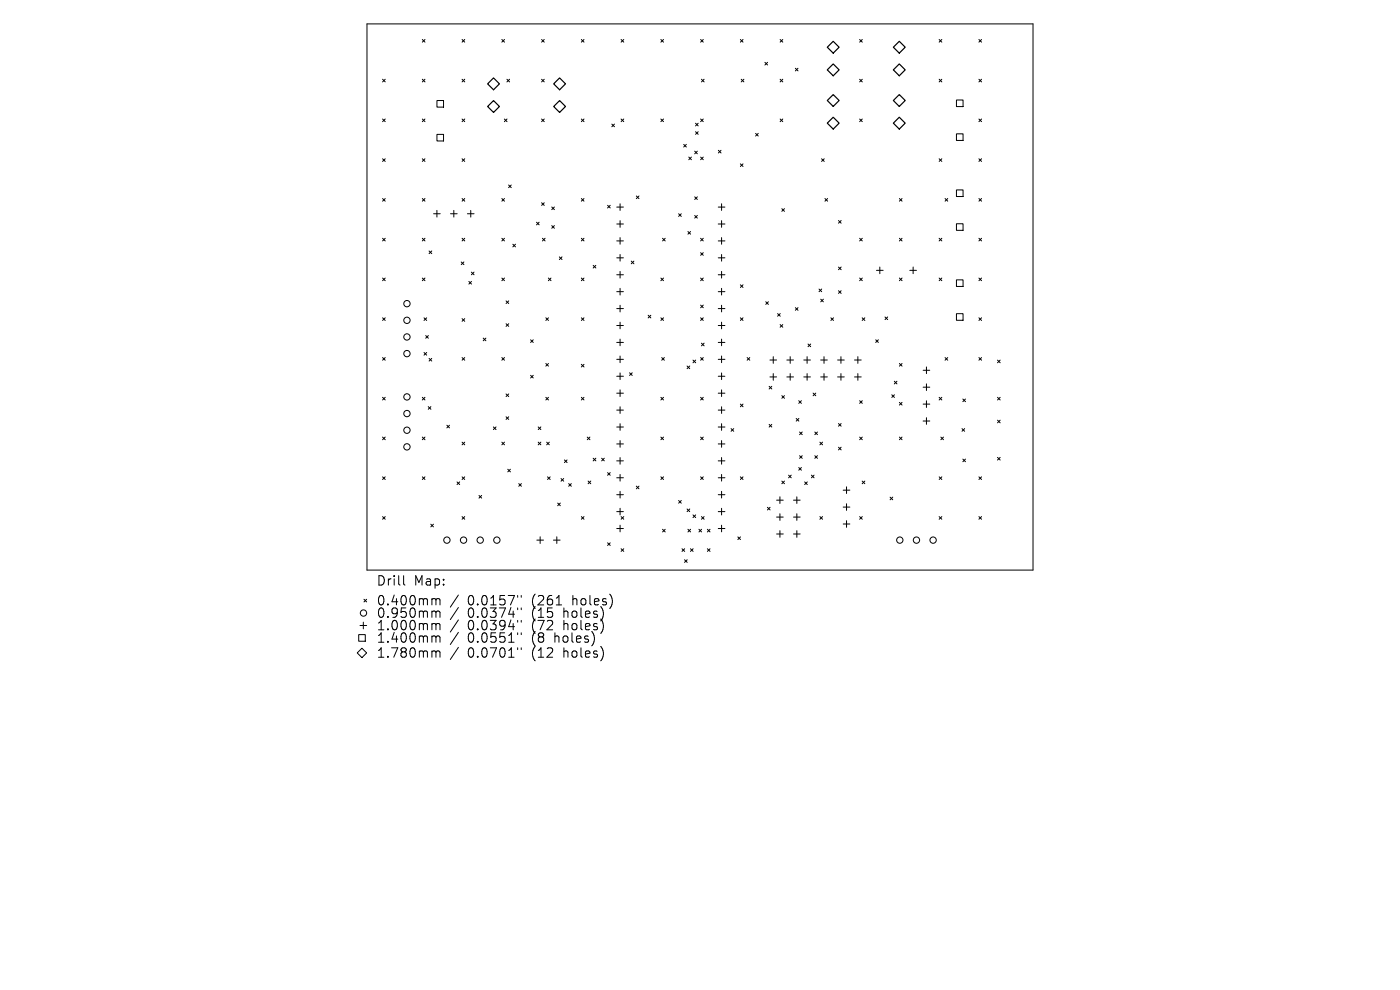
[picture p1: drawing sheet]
<svg xmlns="http://www.w3.org/2000/svg" width="297mm" height="210mm" viewBox="0 0 297 210" stroke-linecap="round" stroke-linejoin="round" font-family="sans-serif">
<defs><g id="words">
<g font-size="2.8">
<text x="79.8" y="124.5">Drill</text>
<text x="87.8" y="124.5">Map:</text>
<text x="79.8" y="128.7">0.400mm</text>
<text x="79.8" y="131.3">0.950mm</text>
<text x="99.2" y="128.7">0.0157&quot;</text>
<text x="99.2" y="131.3">0.0374&quot;</text>
<text x="113" y="128.7">(261</text>
<text x="113" y="131.3">(15</text>
<text x="119.8" y="131.3">holes)</text>
<text x="121.7" y="128.7">holes)</text>
<text x="79.8" y="134">1.000mm</text>
<text x="79.8" y="136.6">1.400mm</text>
<text x="99.2" y="134">0.0394&quot;</text>
<text x="99.2" y="136.6">0.0551&quot;</text>
<text x="113" y="134">(72</text>
<text x="113" y="136.6">(8</text>
<text x="117.9" y="136.6">holes)</text>
<text x="119.8" y="134">holes)</text>
<text x="79.8" y="139.8">1.780mm</text>
<text x="99.2" y="139.8">0.0701&quot;</text>
<text x="113" y="139.8">(12</text>
<text x="119.8" y="139.8">holes)</text>
</g>
</g></defs>
<g fill="none" stroke="#000" stroke-width=".21">
<path d="M77.9 5.1h141.2v115.8h-141.2zM81.2 16.8l.5 .6M81.7 16.8l-.5 .6M89.6 8.4l.6 .5M89.6 16.8l.6 .6M90.2 8.4l-.6 .5M90.2 16.8l-.6 .6M98 16.8l.6 .6M98 8.4l.6 .5M98.6 8.4l-.6 .5M98.6 16.8l-.6 .6M106.5 8.4l.5 .5"/>
<path d="M107 8.4l-.5 .5M107.5 16.8l.6 .6M108.1 16.8l-.6 .6M114.9 8.4l.6 .5M114.9 16.8l.6 .6M115.5 8.4l-.6 .5M115.5 16.8l-.6 .6M123.3 8.4l.6 .5M123.9 8.4l-.6 .5M131.8 8.4l.5 .5M132.3 8.4l-.5 .5M140.2 8.4l.6 .5"/>
<path d="M140.8 8.4l-.6 .5M148.6 8.4l.6 .5M148.8 16.8l.6 .6M149.2 8.4l-.6 .5M149.4 16.8l-.6 .6M157.1 8.4l.5 .5M157.2 16.8l.6 .6M157.6 8.4l-.5 .5M157.8 16.8l-.6 .6M162.3 13.2l.5 .6M162.8 13.2l-.5 .6M165.5 16.8l.6 .6"/>
<path d="M165.5 8.4l.6 .5M166.1 8.4l-.6 .5M166.1 16.8l-.6 .6M168.7 14.5l.6 .5M169.3 14.5l-.6 .5M182.4 8.4l.5 .5M182.4 16.8l.5 .6M182.9 8.4l-.5 .5M182.9 16.8l-.5 .6M199.2 8.4l.6 .5M199.2 16.8l.6 .6M199.8 8.4l-.6 .5"/>
<path d="M199.8 16.8l-.6 .6M207.7 8.4l.5 .5M207.7 16.8l.5 .6M208.2 16.8l-.5 .6M208.2 8.4l-.5 .5M81.2 25.2l.5 .6M81.2 33.7l.5 .5M81.7 25.2l-.5 .6M81.7 33.7l-.5 .5M89.6 25.2l.6 .6M89.6 33.7l.6 .5M90.2 25.2l-.6 .6"/>
<path d="M90.2 33.7l-.6 .5M92.7 21.3h1.4v1.4h-1.4zM92.7 28.5h1.4v1.4h-1.4zM98 25.2l.6 .6M98 33.7l.6 .5M98.6 25.2l-.6 .6M98.6 33.7l-.6 .5M107 25.2l.6 .6M107.6 25.2l-.6 .6M107.9 39.2l.6 .6M108.5 39.2l-.6 .6M114.9 25.2l.6 .6"/>
<path d="M115.5 25.2l-.6 .6M123.3 25.2l.6 .6M123.9 25.2l-.6 .6M129.8 26.3l.6 .6M130.4 26.3l-.6 .6M131.8 25.2l.5 .6M132.3 25.2l-.5 .6M140.2 25.2l.6 .6M140.8 25.2l-.6 .6M145 30.6l.6 .6M145.6 30.6l-.6 .6M146.1 33.3l.6 .6"/>
<path d="M146.7 33.3l-.6 .6M147.4 32.1l.5 .5M147.6 26.1l.5 .6M147.6 27.9l.5 .6M147.9 32.1l-.5 .5M148.1 26.1l-.5 .6M148.1 27.9l-.5 .6M148.6 25.2l.6 .6M148.6 33.3l.6 .6M149.2 25.2l-.6 .6M149.2 33.3l-.6 .6M152.4 31.9l.6 .5"/>
<path d="M153 31.9l-.6 .5M157.1 34.8l.5 .5M157.6 34.8l-.5 .5M160.3 28.3l.6 .6M160.9 28.3l-.6 .6M165.5 25.2l.6 .6M166.1 25.2l-.6 .6M174.3 33.7l.6 .5M174.9 33.7l-.6 .5M182.4 25.2l.5 .6M182.9 25.2l-.5 .6M199.2 33.7l.6 .5"/>
<path d="M199.8 33.7l-.6 .5M202.9 21.2h1.4v1.4h-1.4zM202.9 28.4h1.4v1.4h-1.4zM207.7 25.2l.5 .6M207.7 33.7l.5 .5M208.2 25.2l-.5 .6M208.2 33.7l-.5 .5M81.2 42.1l.5 .6M81.2 50.5l.5 .6M81.2 59l.5 .5M81.7 42.1l-.5 .6M81.7 50.5l-.5 .6"/>
<path d="M81.7 59l-.5 .5M89.6 42.1l.6 .6M89.6 50.5l.6 .6M89.6 59l.6 .5M90.2 42.1l-.6 .6M90.2 50.5l-.6 .6M90.2 59l-.6 .5M91 53.2l.6 .6M91.6 53.2l-.6 .6M92 45.3h1.4M92.7 44.6v1.4M95.6 45.3h1.4"/>
<path d="M96.3 44.6v1.4M97.8 55.6l.6 .5M98 42.1l.6 .6M98 50.5l.6 .6M98.4 55.6l-.6 .5M98.6 42.1l-.6 .6M98.6 50.5l-.6 .6M99.2 45.3h1.4M99.5 59.7l.5 .6M99.9 44.6v1.4M100 57.7l.6 .6M100 59.7l-.5 .6"/>
<path d="M100.6 57.7l-.6 .6M106.5 50.5l.5 .6M106.5 42.1l.5 .6M106.5 59l.5 .5M107 50.5l-.5 .6M107 59l-.5 .5M107 42.1l-.5 .6M108.8 51.8l.6 .6M109.4 51.8l-.6 .6M113.8 47.1l.6 .6M114.4 47.1l-.6 .6M114.9 43l.6 .6"/>
<path d="M115.1 50.5l.5 .6M115.5 43l-.6 .6M115.6 50.5l-.5 .6M116.3 59l.6 .5M116.9 59l-.6 .5M117 43.9l.6 .6M117 47.9l.6 .5M117.6 43.9l-.6 .6M117.6 47.9l-.6 .5M118.7 54.5l.5 .6M119.2 54.5l-.5 .6M123.3 59l.6 .5"/>
<path d="M123.3 42.1l.6 .6M123.3 50.5l.6 .6M123.9 50.5l-.6 .6M123.9 59l-.6 .5M123.9 42.1l-.6 .6M125.8 56.3l.6 .6M126.4 56.3l-.6 .6M128.9 43.5l.6 .6M129.5 43.5l-.6 .6M130.8 43.9h1.5M130.8 47.5h1.5M130.8 51.1h1.5"/>
<path d="M130.8 54.7h1.5M130.8 58.3h1.5M131.5 43.2v1.4M131.5 46.8v1.4M131.5 50.4v1.4M131.5 54v1.4M131.5 57.6v1.4M133.9 55.4l.6 .6M134.5 55.4l-.6 .6M135 41.6l.6 .5M135.6 41.6l-.6 .5M140.2 59l.6 .5"/>
<path d="M140.6 50.5l.5 .6M140.8 59l-.6 .5M141.1 50.5l-.5 .6M144 45.3l.5 .6M144.5 45.3l-.5 .6M145.9 49.1l.6 .6M146.5 49.1l-.6 .6M147.4 41.8l.5 .5M147.4 45.7l.5 .6M147.9 41.8l-.5 .5M147.9 45.7l-.5 .6M148.6 50.5l.6 .6"/>
<path d="M148.6 53.6l.6 .6M148.6 59l.6 .5M149.2 50.5l-.6 .6M149.2 59l-.6 .5M149.2 53.6l-.6 .6M152.4 43.9h1.4M152.4 47.5h1.4M152.4 51.1h1.4M152.4 54.7h1.4M152.4 58.3h1.4M153.1 43.2v1.4M153.1 46.8v1.4"/>
<path d="M153.1 50.4v1.4M153.1 54v1.4M153.1 57.6v1.4M165.9 44.3l.5 .5M166.4 44.3l-.5 .5M175 42.1l.6 .6M175.6 42.1l-.6 .6M177.9 46.8l.5 .5M177.9 56.6l.5 .6M178.4 46.8l-.5 .5M178.4 56.6l-.5 .6M182.4 50.5l.5 .6"/>
<path d="M182.4 59l.5 .5M182.9 50.5l-.5 .6M182.9 59l-.5 .5M185.9 57.4h1.5M186.7 56.6v1.5M190.8 59l.6 .5M190.8 42.1l.6 .6M190.8 50.5l.6 .6M191.4 42.1l-.6 .6M191.4 59l-.6 .5M191.4 50.5l-.6 .6M193 57.4h1.4"/>
<path d="M193.7 56.6v1.5M199.2 50.5l.6 .6M199.2 59l.6 .5M199.8 50.5l-.6 .6M199.8 59l-.6 .5M200.5 42.1l.6 .6M201.1 42.1l-.6 .6M202.9 40.3h1.4v1.4h-1.4zM202.9 47.5h1.4v1.4h-1.4zM202.9 59.4h1.4v1.4h-1.4zM207.7 42.1l.5 .6M207.7 50.5l.5 .6"/>
<path d="M207.7 59l.5 .5M208.2 42.1l-.5 .6M208.2 50.5l-.5 .6M208.2 59l-.5 .5M81.2 67.4l.5 .6M81.2 75.8l.5 .6M81.7 67.4l-.5 .6M81.7 75.8l-.5 .6M90 67.4l.5 .6M90 74.8l.5 .5M90.3 71.2l.6 .5M90.5 67.4l-.5 .6"/>
<path d="M90.5 74.8l-.5 .5M90.9 71.2l-.6 .5M91 76l.6 .6M91.6 76l-.6 .6M98 67.6l.6 .6M98 75.8l.6 .6M98.6 75.8l-.6 .6M98.6 67.6l-.6 .6M102.5 71.7l.6 .6M103.1 71.7l-.6 .6M106.5 75.8l.5 .6M107 75.8l-.5 .6"/>
<path d="M107.4 63.8l.5 .6M107.4 68.7l.5 .5M107.9 63.8l-.5 .6M107.9 68.7l-.5 .5M112.6 72.1l.5 .5M112.6 79.6l.5 .6M113.1 72.1l-.5 .5M113.1 79.6l-.5 .6M115.8 67.4l.6 .6M115.8 77.1l.6 .6M116.4 67.4l-.6 .6M116.4 77.1l-.6 .6"/>
<path d="M123.3 67.4l.6 .6M123.3 77.3l.6 .5M123.9 67.4l-.6 .6M123.9 77.3l-.6 .5M130.8 61.9h1.5M130.8 65.5h1.5M130.8 69h1.5M130.8 72.6h1.5M130.8 76.2h1.5M130.8 79.8h1.5M131.5 61.2v1.4M131.5 64.8v1.4"/>
<path d="M131.5 68.3v1.5M131.5 71.9v1.4M131.5 75.5v1.4M131.5 79.1v1.4M133.6 79.1l.5 .5M134.1 79.1l-.5 .5M137.5 66.9l.6 .5M138.1 66.9l-.6 .5M140.2 67.4l.6 .6M140.4 75.8l.5 .6M140.8 67.4l-.6 .6M140.9 75.8l-.5 .6"/>
<path d="M145.8 77.6l.5 .6M146.3 77.6l-.5 .6M147 76.4l.6 .6M147.6 76.4l-.6 .6M148.6 67.4l.6 .6M148.6 75.8l.6 .6M148.6 64.7l.6 .6M148.8 72.8l.6 .6M149.2 75.8l-.6 .6M149.2 64.7l-.6 .6M149.2 67.4l-.6 .6M149.4 72.8l-.6 .6"/>
<path d="M152.4 61.9h1.4M152.4 65.5h1.4M152.4 69h1.4M152.4 72.6h1.4M152.4 76.2h1.4M152.4 79.8h1.4M153.1 61.2v1.4M153.1 64.8v1.4M153.1 68.3v1.5M153.1 71.9v1.4M153.1 75.5v1.4M153.1 79.1v1.4"/>
<path d="M157.1 67.4l.5 .6M157.1 60.4l.5 .6M157.6 67.4l-.5 .6M157.6 60.4l-.5 .6M158.5 75.8l.6 .6M159.1 75.8l-.6 .6M162.4 64l.6 .6M163 64l-.6 .6M163.3 76.4h1.5M163.3 80h1.5M164 75.7v1.4M164 79.3v1.4"/>
<path d="M165 66.5l.5 .6M165.5 68.9l.6 .5M165.5 66.5l-.5 .6M166.1 68.9l-.6 .5M166.9 76.4h1.4M166.9 80h1.4M167.6 75.7v1.4M167.6 79.3v1.4M168.7 65.3l.6 .5M169.3 65.3l-.6 .5M170.5 76.4h1.4M170.5 80h1.4"/>
<path d="M171.2 75.7v1.4M171.2 79.3v1.4M171.4 73l.6 .5M172 73l-.6 .5M173.8 61.3l.5 .6M174.1 76.4h1.4M174.1 80h1.4M174.1 63.5l.6 .5M174.3 61.3l-.5 .6M174.7 63.5l-.6 .5M174.8 75.7v1.4M174.8 79.3v1.4"/>
<path d="M176.3 67.4l.5 .6M176.8 67.4l-.5 .6M177.7 76.4h1.4M177.7 80h1.4M177.9 61.7l.5 .5M178.4 75.7v1.4M178.4 79.3v1.4M178.4 61.7l-.5 .5M181.3 76.4h1.4M181.3 80h1.4M182 75.7v1.4M182 79.3v1.4"/>
<path d="M182.9 67.4l.6 .6M183.5 67.4l-.6 .6M185.8 72.1l.5 .5M186.3 72.1l-.5 .5M187.8 67.2l.5 .6M188.3 67.2l-.5 .6M190.8 77.1l.6 .6M191.4 77.1l-.6 .6M195.8 78.5h1.4M196.5 77.8v1.5M200.5 75.8l.6 .6M201.1 75.8l-.6 .6"/>
<path d="M202.9 66.5h1.4v1.4h-1.4zM207.7 67.4l.5 .6M207.7 75.8l.5 .6M208.2 75.8l-.5 .6M208.2 67.4l-.5 .6M211.6 76.4l.6 .6M212.2 76.4l-.6 .6M81.2 84.3l.5 .5M81.2 92.7l.5 .6M81.7 84.3l-.5 .5M81.7 92.7l-.5 .6M89.6 84.3l.6 .5"/>
<path d="M89.6 92.7l.6 .6M90.2 84.3l-.6 .5M90.2 92.7l-.6 .6M90.8 86.3l.6 .5M91.4 86.3l-.6 .5M94.8 90.2l.6 .6M95.4 90.2l-.6 .6M98 93.8l.6 .6M98.6 93.8l-.6 .6M104.7 90.6l.5 .5M105.2 90.6l-.5 .5M106.5 93.8l.5 .6"/>
<path d="M107 93.8l-.5 .6M107.4 83.6l.5 .5M107.4 88.4l.5 .6M107.7 99.5l.6 .6M107.9 83.6l-.5 .5M107.9 88.4l-.5 .6M108.3 99.5l-.6 .6M114.2 90.6l.5 .5M114.2 93.8l.5 .6M114.7 90.6l-.5 .5M114.7 93.8l-.5 .6M115.8 84.3l.6 .5"/>
<path d="M116 93.8l.5 .6M116.4 84.3l-.6 .5M116.5 93.8l-.5 .6M119.7 97.6l.6 .5M120.3 97.6l-.6 .5M123.3 84.3l.6 .5M123.9 84.3l-.6 .5M124.6 92.7l.6 .6M125.2 92.7l-.6 .6M125.8 97.2l.6 .6M126.4 97.2l-.6 .6M127.6 97.2l.6 .6"/>
<path d="M128.2 97.2l-.6 .6M130.8 83.4h1.5M130.8 87h1.5M130.8 90.6h1.5M130.8 94.2h1.5M130.8 97.8h1.5M131.5 82.7v1.4M131.5 86.3v1.4M131.5 89.9v1.4M131.5 93.5v1.4M131.5 97.1v1.4M140.2 84.3l.6 .5"/>
<path d="M140.2 92.7l.6 .6M140.8 92.7l-.6 .6M140.8 84.3l-.6 .5M148.6 92.7l.6 .6M148.6 84.3l.6 .5M149.2 84.3l-.6 .5M149.2 92.7l-.6 .6M152.4 83.4h1.4M152.4 87h1.4M152.4 90.6h1.4M152.4 94.2h1.4M152.4 97.8h1.4"/>
<path d="M153.1 82.7v1.4M153.1 86.3v1.4M153.1 89.9v1.4M153.1 93.5v1.4M153.1 97.1v1.4M155.1 90.9l.6 .6M155.7 90.9l-.6 .6M157.1 85.7l.5 .6M157.6 85.7l-.5 .6M163.2 82l.5 .5M163.2 90l.5 .6M163.7 82l-.5 .5"/>
<path d="M163.7 90l-.5 .6M165.9 83.9l.5 .6M166.4 83.9l-.5 .6M168.9 88.8l.6 .5M169.4 85l.6 .6M169.4 99.2l.6 .5M169.5 88.8l-.6 .5M169.6 96.7l.6 .5M169.6 91.6l.6 .6M170 85l-.6 .6M170 99.2l-.6 .5M170.2 91.6l-.6 .6"/>
<path d="M170.2 96.7l-.6 .5M172.5 83.4l.6 .6M172.9 91.6l.5 .6M172.9 96.7l.5 .5M173.1 83.4l-.6 .6M173.4 91.6l-.5 .6M173.4 96.7l-.5 .5M173.9 93.8l.6 .6M174.5 93.8l-.6 .6M177.9 89.8l.5 .6M177.9 94.9l.5 .5M178.4 89.8l-.5 .6"/>
<path d="M178.4 94.9l-.5 .5M182.4 85l.5 .6M182.4 92.7l.5 .6M182.9 85l-.5 .6M182.9 92.7l-.5 .6M189.2 83.7l.6 .6M189.7 80.9l.6 .5M189.8 83.7l-.6 .6M190.3 80.9l-.6 .5M190.8 85.4l.6 .5M190.8 92.7l.6 .6M191.4 92.7l-.6 .6"/>
<path d="M191.4 85.4l-.6 .5M195.8 82.1h1.4M195.8 85.7h1.4M195.8 89.3h1.4M196.5 81.4v1.4M196.5 85v1.4M196.5 88.6v1.4M199.2 84.3l.6 .5M199.6 92.7l.6 .6M199.8 84.3l-.6 .5M200.2 92.7l-.6 .6M204.1 90.9l.5 .6"/>
<path d="M204.3 97.4l.5 .5M204.3 84.6l.5 .6M204.6 90.9l-.5 .6M204.8 84.6l-.5 .6M204.8 97.4l-.5 .5M211.6 97l.6 .6M211.6 89.1l.6 .6M211.6 84.3l.6 .5M212.2 84.3l-.6 .5M212.2 89.1l-.6 .6M212.2 97l-.6 .6M81.2 101.2l.5 .5"/>
<path d="M81.2 109.6l.5 .5M81.7 101.2l-.5 .5M81.7 109.6l-.5 .5M89.6 101.2l.6 .5M90.2 101.2l-.6 .5M91.4 111.2l.6 .6M92 111.2l-.6 .6M97 102.2l.5 .6M97.5 102.2l-.5 .6M98 101.2l.6 .5M98 109.6l.6 .5M98.6 101.2l-.6 .5"/>
<path d="M98.6 109.6l-.6 .5M101.6 105.1l.6 .6M102.2 105.1l-.6 .6M110.1 102.6l.5 .6M110.6 102.6l-.5 .6M113.9 114.6h1.4M114.6 113.9v1.4M116.2 101.2l.5 .5M116.7 101.2l-.5 .5M117.4 114.6h1.4M118.1 113.9v1.4M118.3 106.7l.6 .6"/>
<path d="M118.9 106.7l-.6 .6M119 101.5l.6 .6M119.6 101.5l-.6 .6M120.6 102.6l.6 .6M121.2 102.6l-.6 .6M123.3 109.6l.6 .5M123.9 109.6l-.6 .5M124.8 102l.5 .6M125.3 102l-.5 .6M128.9 115.1l.6 .6M128.9 100.3l.6 .5M129.5 100.3l-.6 .5"/>
<path d="M129.5 115.1l-.6 .6M130.8 101.4h1.5M130.8 104.9h1.5M130.8 108.5h1.5M130.8 112.1h1.5M131.5 100.6v1.5M131.5 104.2v1.4M131.5 107.8v1.4M131.5 111.4v1.4M131.8 109.6l.5 .5M131.8 116.4l.5 .6M132.3 109.6l-.5 .5"/>
<path d="M132.3 116.4l-.5 .6M135 103.1l.6 .6M135.6 103.1l-.6 .6M140.2 101.2l.6 .5M140.6 112.3l.5 .5M140.8 101.2l-.6 .5M141.1 112.3l-.5 .5M144 106.2l.5 .5M144.5 106.2l-.5 .5M144.7 116.4l.5 .6M145.2 118.7l.6 .6M145.2 116.4l-.5 .6"/>
<path d="M145.8 108l.5 .5M145.8 118.7l-.6 .6M145.9 112.3l.6 .5M146.3 108l-.5 .5M146.5 116.4l.5 .6M146.5 112.3l-.6 .5M147 109.2l.6 .6M147 116.4l-.5 .6M147.6 109.2l-.6 .6M148.3 112.3l.5 .5M148.6 101.2l.6 .5M148.8 109.6l.6 .5"/>
<path d="M148.8 112.3l-.5 .5M149.2 101.2l-.6 .5M149.4 109.6l-.6 .5M150.1 112.3l.5 .5M150.1 116.4l.5 .6M150.6 112.3l-.5 .5M150.6 116.4l-.5 .6M152.4 101.4h1.4M152.4 104.9h1.4M152.4 108.5h1.4M152.4 112.1h1.4M153.1 100.6v1.5"/>
<path d="M153.1 104.2v1.4M153.1 107.8v1.4M153.1 111.4v1.4M156.5 113.9l.6 .6M157.1 101.2l.5 .5M157.1 113.9l-.6 .6M157.6 101.2l-.5 .5M162.8 107.6l.6 .6M163.4 107.6l-.6 .6M164.8 106.1h1.4M164.8 109.7h1.4M164.8 113.3h1.4"/>
<path d="M165.5 105.4v1.4M165.5 109v1.4M165.5 112.6v1.4M165.9 102l.5 .6M166.4 102l-.5 .6M167.3 100.8l.6 .6M167.9 100.8l-.6 .6M168.3 106.1h1.5M168.3 109.7h1.5M168.3 113.3h1.5M169 105.4v1.4M169 109v1.4"/>
<path d="M169 112.6v1.4M170.7 102.2l.6 .6M171.3 102.2l-.6 .6M172.1 100.8l.6 .6M172.7 100.8l-.6 .6M173.9 109.6l.6 .5M174.5 109.6l-.6 .5M178.9 104h1.4M178.9 107.6h1.4M178.9 111.2h1.4M179.6 103.3v1.4M179.6 106.9v1.4"/>
<path d="M179.6 110.4v1.5M182.4 109.6l.5 .5M182.9 102l.6 .6M182.9 109.6l-.5 .5M183.5 102l-.6 .6M188.8 105.5l.6 .5M189.4 105.5l-.6 .5M199.2 101.2l.6 .5M199.2 109.6l.6 .5M199.8 101.2l-.6 .5M199.8 109.6l-.6 .5M207.7 109.6l.5 .5"/>
<path d="M207.7 101.2l.5 .5M208.2 101.2l-.5 .5M208.2 109.6l-.5 .5M75.8 138.5l1-1 1 1-1 1zM76.1 134.6h1.4v1.4h-1.4zM76.4 132.7h1.4M77.1 132v1.4M77.2 127.1l.6 .6M77.8 127.1l-.6 .6M85.6 122.1v1.7l.3 .3M91.9 127l.5 .1 .1 .2M91.9 129.6l.5 .1 .1 .2"/>
<path d="M91.9 132.3h.3l.3 .3M91.9 134.9l.5 .1 .1 .2M91.9 138.1l.5 .1 .1 .2M92.5 127.3l.3-.3 .4 .1 .1 1.2M92.5 127.3v1M92.5 129.9v1.1M92.5 132.6v1M92.5 135.2v1M92.5 138.4v1M92.5 129.9l.3-.3 .4 .1 .1 1.3M92.5 132.6l.3-.3 .4 .1 .1 1.2M92.5 135.2l.3-.3 .4 .1 .1 1.2"/>
<path d="M92.5 138.4l.3-.3 .4 .1 .1 1.2M97.2 126.2l-1.7 2.6M97.2 128.9l-1.7 2.5M97.2 131.5l-1.7 2.6M97.2 134.1l-1.7 2.6M97.2 137.3l-1.7 2.6M109.8 126.3v.4M109.8 129v.3M109.8 131.6v.4M109.8 134.2v.4M109.8 137.4v.4M110.6 126.3v.4"/>
<path d="M110.6 129v.3M110.6 131.6v.4M110.6 134.2v.4M110.6 137.4v.4M118 128.3h1.2"/>
<circle cx="86.3" cy="71.5" r=".67"/>
<circle cx="86.3" cy="67.9" r=".67"/>
<circle cx="86.3" cy="75" r=".67"/>
<circle cx="86.3" cy="64.4" r=".67"/>
<circle cx="86.3" cy="87.7" r=".67"/>
<circle cx="86.3" cy="91.3" r=".67"/>
<circle cx="86.3" cy="94.8" r=".67"/>
<circle cx="86.3" cy="84.2" r=".67"/>
<circle cx="94.8" cy="114.6" r=".67"/>
<circle cx="98.3" cy="114.6" r=".67"/>
<circle cx="101.9" cy="114.6" r=".67"/>
<circle cx="105.4" cy="114.6" r=".67"/>
<circle cx="190.9" cy="114.6" r=".67"/>
<circle cx="194.4" cy="114.6" r=".67"/>
<circle cx="198" cy="114.6" r=".67"/>
<circle cx="77.1" cy="130" r=".67"/>
</g>
<path d="M104.7 16.5l1.3 1.3-1.3 1.2-1.3-1.2zM117.5 17.8l1.2-1.3 1.3 1.3-1.3 1.2zM175.5 10l1.3-1.2 1.2 1.2-1.2 1.3zM176.8 13.6l1.2 1.2-1.2 1.3-1.3-1.3zM190.8 8.8l1.2 1.2-1.2 1.3-1.3-1.3zM190.8 13.6l1.2 1.2-1.2 1.3-1.3-1.3zM103.4 22.6l1.3-1.3 1.3 1.3-1.3 1.2zM117.5 22.6l1.2-1.3 1.3 1.3-1.3 1.2zM175.5 21.3l1.3-1.2 1.2 1.2-1.2 1.3zM176.8 24.9l1.2 1.2-1.2 1.3-1.3-1.3zM190.8 20.1l1.2 1.2-1.2 1.3-1.3-1.3zM190.8 24.9l1.2 1.2-1.2 1.3-1.3-1.3z" fill="none" stroke="#000" stroke-width=".25"/>
<use href="#words"/>
</svg>
